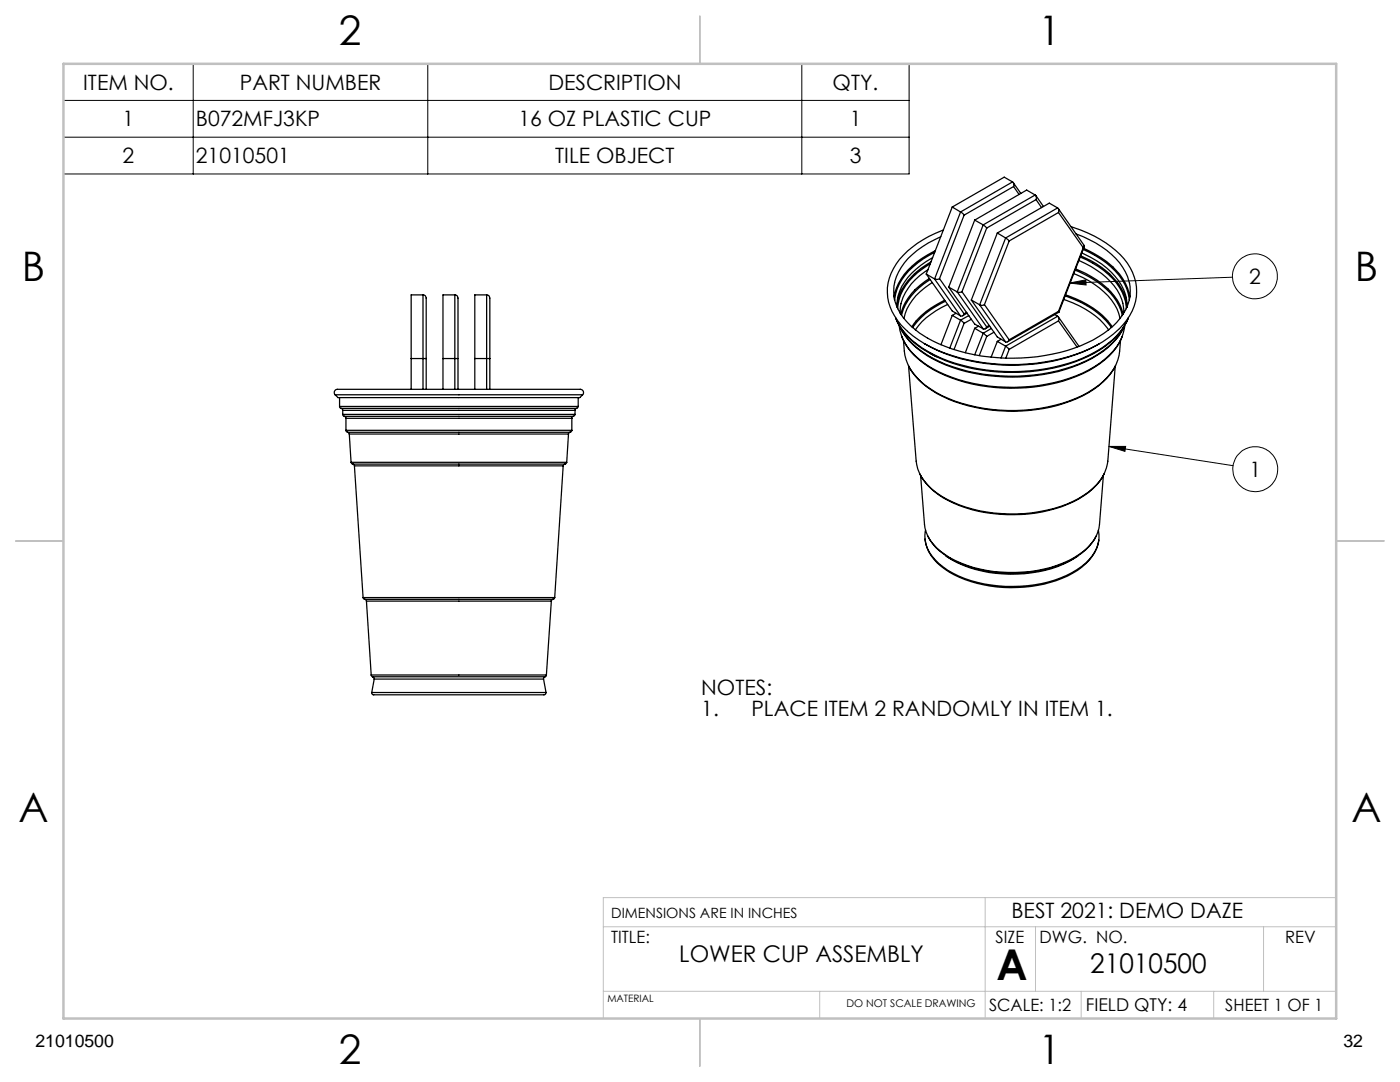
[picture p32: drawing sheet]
<svg xmlns="http://www.w3.org/2000/svg" width="279mm" height="216mm" viewBox="0 0 279 216" stroke-linecap="round" stroke-linejoin="round" font-family="sans-serif">
<defs><g id="words">
<text font-size="8.5" x="198.9" y="195.5">A</text>
<g font-size="8.1">
<text x="67.6" y="8.9">2</text>
<text x="207.3" y="8.9">1</text>
<text x="4.4" y="56.2">B</text>
<text x="270.4" y="56.2">B</text>
<text x="3.7" y="164.1">A</text>
<text x="269.7" y="164.1">A</text>
<text x="67.6" y="212.4">2</text>
<text x="207.3" y="212.4">1</text>
</g>
<text font-size="5.4" x="217.6" y="194.1">21010500</text>
<text font-size="4.6" x="135.6" y="191.9">LOWER CUP ASSEMBLY</text>
<g font-size="4.2">
<text x="16.6" y="17.9">ITEM NO.</text>
<text x="47.9" y="17.9">PART NUMBER</text>
<text x="109.4" y="17.9">DESCRIPTION</text>
<text x="166.2" y="17.9">QTY.</text>
<text x="24.5" y="25.2">1</text>
<text x="39.1" y="25.2">B072MFJ3KP</text>
<text x="103.5" y="25.2">16 OZ PLASTIC CUP</text>
<text x="169.6" y="25.2">1</text>
<text x="24.5" y="32.6">2</text>
<text x="39.1" y="32.6">21010501</text>
<text x="110.8" y="32.6">TILE OBJECT</text>
<text x="169.6" y="32.6">3</text>
<text x="249.3" y="56.7">2</text>
<text x="249.4" y="95.1">1</text>
<text x="140" y="138.6">NOTES:</text>
<text x="140" y="142.8">1.</text>
<text x="150" y="142.8">PLACE ITEM 2 RANDOMLY IN ITEM 1.</text>
<text x="201.9" y="183.1">BEST 2021: DEMO DAZE</text>
</g>
<g font-size="3.5">
<text x="216.7" y="201.7">FIELD QTY: 4</text>
<text x="7.1" y="208.8">21010500</text>
<text x="268.1" y="208.8">32</text>
</g>
<g font-size="3.4">
<text x="122" y="188.1">TITLE:</text>
<text x="198.7" y="188.1">SIZE</text>
<text x="207.5" y="188.1">DWG. NO.</text>
<text x="256.5" y="188.2">REV</text>
<text x="197.4" y="201.7">SCALE: 1:2</text>
<text x="244.5" y="201.7">SHEET 1 OF 1</text>
</g>
<text font-size="2.8" x="122" y="183.1">DIMENSIONS ARE IN INCHES</text>
<text font-size="2.1" x="168.9" y="201">DO NOT SCALE DRAWING</text>
<text font-size="2" x="121.2" y="200">MATERIAL</text>
</g></defs>
<g fill="none" stroke="#000" stroke-width=".2">
<path d="M12.7 12.7h168.7v22h-168.7zM38.6 12.7v22M85.4 12.7v22M160 12.7v22M12.7 20h168.7M12.7 27.4h168.7M213.4 56.5l3.3-.7v1.1zM246 55.3l-32.6 1.2M221.3 89.1h3.3l-.1 1zM221.3 89.1l24.8 3.8"/>
<circle cx="250.5" cy="55.1" r="4.5"/>
<circle cx="250.5" cy="93.6" r="4.5"/>
</g>
<path d="M196.6 179.1v24.1M266.7 179.1h-146.3v24.1M120.4 197.8h146.3M120.4 184.9h146.3M163.6 197.8v5.4M206.7 184.9v12.9M215.8 197.8v5.4M242.2 197.8v5.4M252.2 184.9v12.9" fill="none" stroke="#c0c0c0" stroke-width=".2"/>
<path d="M139.7 3.2v9.5M3.1 107.9h9.6M266.7 107.9h9.5M139.7 203.2v9.6" fill="none" stroke="#c0c0c0" stroke-width=".25"/>
<path d="M12.7 12.7h254v190.5h-254z" fill="none" stroke="#c0c0c0" stroke-width=".5"/>
<path d="M213.4 56.5l3.3-.7v1.1zM221.3 89.1h3.3l-.1 1z" fill="#000"/>
<g fill="none" stroke="#000" stroke-width=".25">
<path d="M202.1 36.3a.8 .8 0 0 1 .2 .9M202.1 36.3l-10.4 6M202.1 36.3l-1.7-1-10.4 6M202.2 36.4l1.5 2.2M202.3 37.2l-9.9 5.7M202.3 37.2l1.1 1.6M206.6 38.9l.2 .5v.4M206.6 38.9l-10.4 6M206.6 38.9l-1.7-1-10.4 6M206.7 39l1.5 2.2M206.8 39.8l-9.9 5.7M206.8 39.8l1.1 1.6"/>
<path d="M84.4 58.8a.6 .6 0 0 1 .7 .7v18.2M84.4 58.8h-2.3v18.9M84.4 58.8v18.9M90.8 58.8a.6 .6 0 0 1 .6 .7v18.2M90.8 58.8h-2.4v18.9M90.8 58.8v18.9M97.1 58.8a.6 .6 0 0 1 .7 .7v18.2M97.1 58.8h-2.3v18.9M97.1 58.8v18.9M178.5 59.7a11.2 11.2 0 0 0 5 6.8 34.5 34.5 0 0 0 21.9 4.8 29.8 29.8 0 0 0 15.8-5.5 10.9 10.9 0 0 0 4.2-6.1M184.9 54.7l1.6 1M184.9 54.7l5.1 7.4 1.7 .9"/>
<path d="M185.2 53.8a10.9 10.9 0 0 0-5.6 8.3v.4M185.5 55.6a11.9 11.9 0 0 0-5.7 7.1M185.6 55.8a12 12 0 0 0-5.7 7.1M185.7 52.6a12 12 0 0 0-6.5 8l-.1 1M185.8 52.2a13.5 13.5 0 0 0-6.6 7.5l-.2 1.5M186.1 56.4a11.3 11.3 0 0 0-5.7 7.1M186.1 51.4a13.6 13.6 0 0 0-6.9 7.6l-.2 2.3M186.5 55.7l5.2 7.3M186.5 50.3a15.2 15.2 0 0 0-7.5 7.4l-.5 2.2M186.7 50a15.2 15.2 0 0 0-7.8 7.5l-.5 1.8M187.5 55.6l-.3 .1h-.7M187.5 55.6l4.9 7"/>
<path d="M187.7 47.2a15.8 15.8 0 0 0-8.8 8l-.4 1.2a8.9 8.9 0 0 0 0 3.4M188.3 45.9a19.6 19.6 0 0 0-9.4 6.8 9.5 9.5 0 0 0 1 12.2l1.2 1.2M188.5 59.9a15.6 15.6 0 0 0-6.5 5.3M189.3 57.3l1.7 .9M189.3 57.3l5.2 7.4 1.7 .9M190 41.3l-5.1 13.4M190 41.3l1.7 1M191 58.2l5.2 7.4M191.7 42.3l.7 .6M191.7 42.3l-5.2 13.4M192 58.2l-.5 .1-.5-.1M192 58.2l4.9 7"/>
<path d="M192.4 42.9l-4.9 12.7M193.9 59.9l1.6 .9M193.9 59.9l5.1 7.3 1.7 1M194.5 43.9l-5.2 13.4M194.5 43.9l1.7 1M196.2 44.9l.7 .6M196.2 44.9l-5.2 13.3M196.9 45.5l-4.9 12.7M199 46.5l-5.1 13.4M199 46.5l1.7 1M200.7 47.5l.7 .6M200.7 47.5l-5.2 13.3"/>
<path d="M201.4 48.1l-4.9 12.7M211.1 41.5a.73 .73 0 0 1 .1 .9M211.1 41.5l-10.4 6M211.1 41.5l-1.7-1-10.4 6M211.2 41.6l5.2 7.4-.2 .4M211.2 42.4l-9.8 5.7M211.2 42.4l5 7M212.3 59.8a17.4 17.4 0 0 1 9 6M212.6 59.1a18.4 18.4 0 0 1 9.2 6.2M212.7 58.8a17.6 17.6 0 0 1 9.3 6.4M213.7 45.2a22.1 22.1 0 0 1 11.3 7.3 9.5 9.5 0 0 1-.8 12.3l-.9 .9M214.3 54.6a15.6 15.6 0 0 1 8.6 7l.6 2"/>
<path d="M214.6 53.9a16.1 16.1 0 0 1 8.7 7.2l.7 1.9M214.7 53.7a16.5 16.5 0 0 1 8.8 7.1l.7 1.9M214.7 46.7a18.9 18.9 0 0 1 9.4 6.7 8.3 8.3 0 0 1 1.3 6.4M215.3 52a15.9 15.9 0 0 1 8.2 6.8l.6 1.7 .2 1.8M215.6 51.3a14.9 14.9 0 0 1 8.7 7.9l.3 .9 .2 1.5M215.7 51a15.8 15.8 0 0 1 8.6 7.5l.3 .9 .3 1.9M215.9 50.5a15.6 15.6 0 0 1 8.4 7.3l.5 1.5 .1 2M216.2 49.8a15.7 15.7 0 0 1 8.7 7.9l.5 2M216.2 49.4l-5 12.7M216.3 49.5a16.3 16.3 0 0 1 8.3 7.1l.4 .9 .5 1.8M216.4 49.2l-5.1 13.1M66.9 78.8a.7 .7 0 0 1 0-.9 .7 .7 0 0 1 .8-.2h47.1a1.29 1.29 0 0 1 1.7 .5l-.2 .6"/>
<path d="M66.9 78.8l.6 .5h48.2l.6-.5M66.9 78.8h49.4M67.8 79.3v1.8M82.1 71.5h3M88.4 71.5h3M94.8 71.5h3M115.4 79.3v1.8M178.8 63.4a14.5 14.5 0 0 0 7.6 7.4 37.6 37.6 0 0 0 31.2 0 14.8 14.8 0 0 0 7.6-7.4M179.5 65.1a10.2 10.2 0 0 0 4.4 6.9 30.2 30.2 0 0 0 18.5 5.3 30.8 30.8 0 0 0 17.1-4.9 10.6 10.6 0 0 0 5-7.3M179.5 65a15 15 0 0 0 7.9 7.2 36.4 36.4 0 0 0 30.4-.6 14.4 14.4 0 0 0 6.6-6.5M180 67.2a14.2 14.2 0 0 0 7.4 7.2 35.4 35.4 0 0 0 29.9-.5 13.8 13.8 0 0 0 6.6-6.7M180.3 67.9a10.4 10.4 0 0 0 5.4 9.7 29.2 29.2 0 0 0 15.5 4.3 32.3 32.3 0 0 0 16-3.6 11.6 11.6 0 0 0 6.1-7.4l.3-3"/>
<path d="M181.1 66.1l1.1 1 2.3 1.5M184.5 68.6a37.4 37.4 0 0 0 25.6 3.5 30 30 0 0 0 9.3-3.5M185.6 70.5l1.3 .7M188.7 60.1a15.3 15.3 0 0 0-6.6 5.3M189.1 60.7a16.2 16.2 0 0 0-6.4 5.1M190 62.9l-2.2 5.9M190 62.9l1.7 1M190.8 62.5l-.8 .4M191.7 63.9l.7 .6M191.7 63.9l-2.2 5.6M192.4 62.6v.1a.52 .52 0 0 1-.7 .3M192.4 64.5l-2 5.2"/>
<path d="M192.9 62.3l-.5 .3M193 62.5l-.9 .5M193.4 63l-1.7 .9M193.9 63.7l-1.5 .8M194.5 65.5l-1.8 4.9M194.5 65.5l1.7 1M195.3 65.1l-.8 .4M195.5 60.8l5.2 7.4M196.2 66.5l.7 .6M196.2 66.5l-1.7 4.3M196.5 60.8l-.4 .1-.6-.1M196.5 60.8l4.9 7"/>
<path d="M196.9 65.2a.52 .52 0 0 1-.7 .4M196.9 67.1l-1.5 3.8M197.4 64.9l-.5 .3M197.5 65.1l-.9 .5M197.8 65.5l-1.6 1M198.4 66.3l-1.5 .8M199 68.1l-1.2 3.2M199 68.1l1.7 1M199.8 67.7l-.8 .4M200.7 69.1l.7 .6M200.7 69.1l-.9 2.3M201.4 67.8v.1a.52 .52 0 0 1-.7 .3"/>
<path d="M201.4 69.7l-.7 1.8M210.5 62.8l.6 .3M211.1 63.1l.2 .4-.1 .5M211.1 63.1l-10.4 6M211.2 63.2l4.1 5.9M211.2 62.1l.1 .2M211.2 62.1l-9.8 5.7M211.2 64l-9.8 5.7M211.2 64l3.7 5.3M211.3 62.3l-10.2 5.9M222.6 73a15.9 15.9 0 0 1-8.9 7 34.4 34.4 0 0 1-25.5-.9 14.3 14.3 0 0 1-6.9-6.1l1.5 19a9.4 9.4 0 0 0 5.1 7 29.9 29.9 0 0 0 23.7 2.1 14.3 14.3 0 0 0 8.7-6.6l.5-1.1 .3-1.4 1.5-18.9M223.2 65.7a26.8 26.8 0 0 1-14.8 6.5 38.1 38.1 0 0 1-23.9-3.6"/>
<path d="M224.2 65.4a16.3 16.3 0 0 1-8.7 7.2 37.3 37.3 0 0 1-28.1-.5 15.9 15.9 0 0 1-7.6-6.6M225.2 63.5a15.2 15.2 0 0 1-8.1 7.6 38 38 0 0 1-29.6 .3 16 16 0 0 1-8.7-7.9M67.8 81.1v.3l.3 .1M67.8 81.1h47.6M68.1 81.5l.3 .4M68.1 81.5h47M68.4 82.7l.1 .2 .2 .2M68.4 81.9h46.4M68.4 82.7h46.4M68.4 81.9v.8M68.7 83.1l.3 .4M68.7 83.1h45.7"/>
<path d="M69 85.9l.1 .2 .3 .2M69 83.5h45.1M69 85.9h45.1M69 83.5v2.4M69.4 86.3l.3 .3M69.4 86.3h44.4M69.7 86.6h43.8M69.7 86.6l.4 5.7M70.1 92.3l.3 .3M70.1 92.3h43M70.4 92.6l.3 .4M70.4 92.6h42.3"/>
<path d="M70.7 93h41.7M70.7 93l1.8 26.2M112.4 93l-1.7 26.2M112.7 92.6l-.3 .4M113.1 92.3l-.4 .3M113.5 86.6l-.4 5.7M113.8 86.3l-.3 .3M114.1 85.9l-.3 .4M114.1 83.5v2.4M114.4 83.1l-.2 .2-.1 .2M114.8 82.7l-.4 .4M114.8 81.9v.8"/>
<path d="M115.1 81.5l-.3 .2v.2M115.4 81.1l-.3 .4M183.7 94.9l.8 9.7a8.1 8.1 0 0 0 4.1 6.1 26.3 26.3 0 0 0 19.7 2.9 16.3 16.3 0 0 0 10-5.8l.5-.9 .5-1.5 .9-10.5M220.3 94.7a14.2 14.2 0 0 1-8.3 6.4 30.1 30.1 0 0 1-23.8-1.8 12.5 12.5 0 0 1-4.6-4.6M72.5 119.2l.3 .4M72.5 119.2h38.2M72.8 119.6l.3 .3M72.8 119.6h37.5M73.1 119.9h36.9M73.1 119.9l1 14.8M110 119.9l-1 14.8M110.3 119.6l-.3 .3"/>
<path d="M110.7 119.2l-.4 .4M184.6 107.7a8.8 8.8 0 0 0 4.8 6.5 26.8 26.8 0 0 0 24.7 .2 9.3 9.3 0 0 0 5.2-6.6M184.7 105.8a6.7 6.7 0 0 0 2.7 6.7 21.5 21.5 0 0 0 13.3 4.5 23.9 23.9 0 0 0 15.2-4 7.6 7.6 0 0 0 3.4-6.3l-.1-.9M185.2 107a12.5 12.5 0 0 0 7.2 5.7 27.9 27.9 0 0 0 21.6-1.1 11.1 11.1 0 0 0 4.7-4.6M188.8 110.9a25.5 25.5 0 0 0 19.8 2.9 19.7 19.7 0 0 0 6.5-2.9M74.1 134.7l.3 .3M74.1 134.7h34.9M74.2 138.2v.2l.3 .2h33.5a.63 .63 0 0 0 1-.4M74.2 138.2h34.8M74.4 135l.2 .2 .1 .3M74.4 135h34.4M74.7 135.5h33.8"/>
<path d="M74.7 135.5l-.5 2.7M108.5 135.5l.5 2.7M108.8 135l-.3 .5M109 134.7l-.2 .3"/>
</g>
<use href="#words"/>
</svg>
